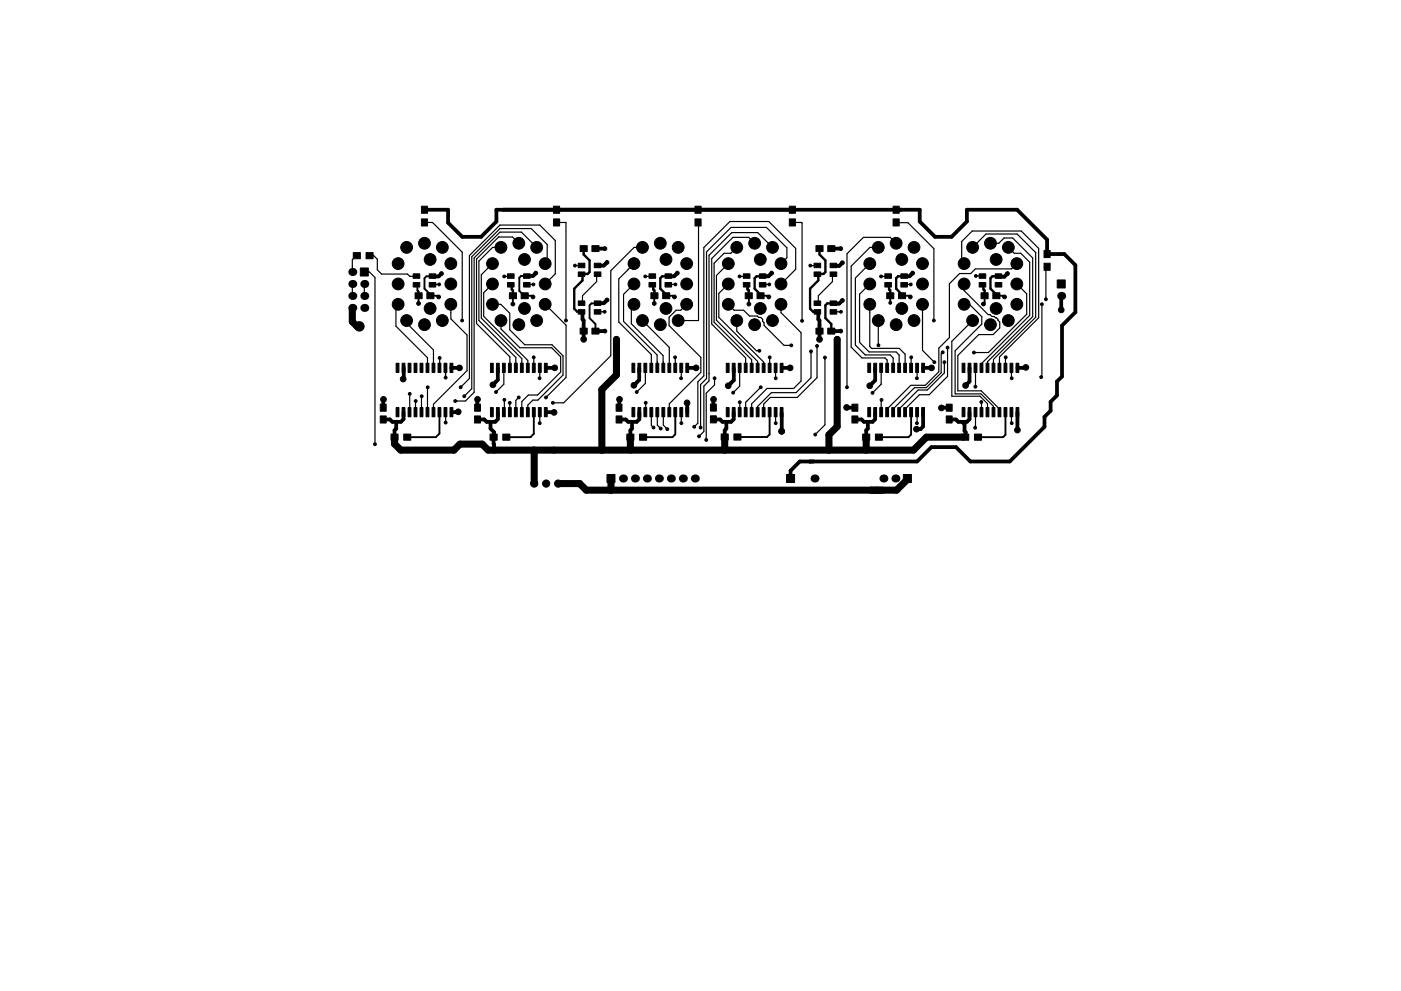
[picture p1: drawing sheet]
<svg xmlns="http://www.w3.org/2000/svg" width="297mm" height="210mm" viewBox="0 0 297 210" stroke-linecap="round" stroke-linejoin="round" font-family="sans-serif">
<g fill="#000" stroke="#000" stroke-width=".21">
<path d="M74.9 53.6h1.5v1.3h-1.5zM76.4 56.9h1.7v1.7h-1.7zM77.6 53.6h1.5v1.3h-1.5zM87.6 58.1h1.4v.9h-1.4zM87.6 59.9h1.4v1h-1.4zM89.4 46.4h1.3v1.5h-1.3zM89.4 43.7h1.3v1.5h-1.3zM91 59.9h1.4v1h-1.4zM91 58.1h1.4v.9h-1.4zM107.6 58.1h1.4v.9h-1.4zM107.6 59.9h1.4v1h-1.4zM111 59.9h1.4v1h-1.4z"/>
<path d="M111 58.1h1.4v.9h-1.4zM117.4 46.4h1.3v1.5h-1.3zM117.4 43.7h1.3v1.5h-1.3zM122.6 55.8h1.4v1h-1.4zM122.6 57.7h1.4v.9h-1.4zM123 52.1h1.5v1.3h-1.5zM125.5 52.1h1.5v1.3h-1.5zM126 57.7h1.4v.9h-1.4zM126 55.8h1.4v1h-1.4zM137.6 58.1h1.4v.9h-1.4zM137.6 59.9h1.4v1h-1.4zM141 59.9h1.4v1h-1.4z"/>
<path d="M141 58.1h1.4v.9h-1.4zM147.3 46.4h1.3v1.5h-1.3zM147.3 43.7h1.3v1.5h-1.3zM157.6 58.1h1.4v.9h-1.4zM157.6 59.9h1.4v1h-1.4zM161 59.9h1.4v1h-1.4zM161 58.1h1.4v.9h-1.4zM167.3 46.4h1.3v1.5h-1.3zM167.3 43.7h1.3v1.5h-1.3zM172.6 55.8h1.4v1h-1.4zM172.6 57.7h1.4v.9h-1.4zM173 52.1h1.5v1.3h-1.5z"/>
<path d="M175.5 52.1h1.5v1.3h-1.5zM176 57.7h1.4v.9h-1.4zM176 55.8h1.4v1h-1.4zM187.6 58.1h1.4v.9h-1.4zM187.6 59.9h1.4v1h-1.4zM189.3 46.4h1.4v1.5h-1.4zM189.3 43.7h1.4v1.5h-1.4zM191 59.9h1.4v1h-1.4zM191 58.1h1.4v.9h-1.4zM207.6 58.1h1.4v.9h-1.4zM207.6 59.9h1.4v1h-1.4zM211 59.9h1.4v1h-1.4z"/>
<path d="M211 58.1h1.4v.9h-1.4zM221.4 55.8h1.3v1.5h-1.3zM221.4 53.1h1.3v1.5h-1.3zM224.1 59.4h1.7v1.7h-1.7zM84 77.1h.6v1.9h-.6zM85.3 77.1h.6v1.9h-.6zM86.5 77.1h.6v1.9h-.6zM87.8 77.1h.6v1.9h-.6zM88 62.1h1.5v1.3h-1.5zM89.1 77.1h.6v1.9h-.6zM90.3 77.1h.6v1.9h-.6zM90.5 62.1h1.5v1.3h-1.5z"/>
<path d="M91.6 77.1h.6v1.9h-.6zM92.9 77.1h.6v1.9h-.6zM94.1 77.1h.6v1.9h-.6zM95.4 77.1h.6v1.9h-.6zM104 77.1h.6v1.9h-.6zM105.3 77.1h.6v1.9h-.6zM106.5 77.1h.6v1.9h-.6zM107.8 77.1h.6v1.9h-.6zM108 62.1h1.5v1.3h-1.5zM109.1 77.1h.6v1.9h-.6zM110.3 77.1h.6v1.9h-.6zM110.5 62.1h1.5v1.3h-1.5z"/>
<path d="M111.6 77.1h.6v1.9h-.6zM112.9 77.1h.6v1.9h-.6zM114.1 77.1h.6v1.9h-.6zM115.4 77.1h.6v1.9h-.6zM122.6 63.8h1.4v1h-1.4zM122.6 65.7h1.4v.9h-1.4zM123 69.6h1.5v1.3h-1.5zM125.5 69.6h1.5v1.3h-1.5zM126 65.7h1.4v.9h-1.4zM126 63.8h1.4v1h-1.4zM134 77.1h.6v1.9h-.6zM135.3 77.1h.6v1.9h-.6z"/>
<path d="M136.5 77.1h.6v1.9h-.6zM137.8 77.1h.6v1.9h-.6zM138 62.1h1.5v1.3h-1.5zM139.1 77.1h.6v1.9h-.6zM140.3 77.1h.6v1.9h-.6zM140.5 62.1h1.5v1.3h-1.5zM141.6 77.1h.6v1.9h-.6zM142.9 77.1h.6v1.9h-.6zM144.1 77.1h.6v1.9h-.6zM145.4 77.1h.6v1.9h-.6zM154 77.1h.6v1.9h-.6zM155.3 77.1h.6v1.9h-.6z"/>
<path d="M156.5 77.1h.6v1.9h-.6zM157.8 77.1h.6v1.9h-.6zM158 62.1h1.5v1.3h-1.5zM159.1 77.1h.6v1.9h-.6zM160.3 77.1h.6v1.9h-.6zM160.5 62.1h1.5v1.3h-1.5zM161.6 77.1h.6v1.9h-.6zM162.9 77.1h.6v1.9h-.6zM164.1 77.1h.6v1.9h-.6zM165.4 77.1h.6v1.9h-.6zM172.6 63.8h1.4v1h-1.4zM172.6 65.7h1.4v.9h-1.4z"/>
<path d="M173 69.6h1.5v1.3h-1.5zM175.5 69.6h1.5v1.3h-1.5zM176 65.7h1.4v.9h-1.4zM176 63.8h1.4v1h-1.4zM184 77.1h.6v1.9h-.6zM185.3 77.1h.6v1.9h-.6zM186.5 77.1h.6v1.9h-.6zM187.8 77.1h.6v1.9h-.6zM188 62.1h1.5v1.3h-1.5zM189.1 77.1h.6v1.9h-.6zM190.3 77.1h.6v1.9h-.6zM190.5 62.1h1.5v1.3h-1.5z"/>
<path d="M191.6 77.1h.6v1.9h-.6zM192.9 77.1h.6v1.9h-.6zM194.1 77.1h.6v1.9h-.6zM195.4 77.1h.6v1.9h-.6zM204 77.1h.6v1.9h-.6zM205.3 77.1h.6v1.9h-.6zM206.5 77.1h.6v1.9h-.6zM207.8 77.1h.6v1.9h-.6zM208 62.1h1.5v1.3h-1.5zM209.1 77.1h.6v1.9h-.6zM210.3 77.1h.6v1.9h-.6zM210.5 62.1h1.5v1.3h-1.5z"/>
<path d="M211.6 77.1h.6v1.9h-.6zM212.9 77.1h.6v1.9h-.6zM214.1 77.1h.6v1.9h-.6zM215.4 77.1h.6v1.9h-.6zM80.6 85.7h1.3v1.5h-1.3zM80.6 88.2h1.3v1.5h-1.3zM82.9 92.1h1.5v1.3h-1.5zM84 86.5h.6v1.9h-.6zM85.6 92.1h1.5v1.3h-1.5zM85.3 86.5h.6v1.9h-.6zM86.5 86.5h.6v1.9h-.6zM87.8 86.5h.6v1.9h-.6z"/>
<path d="M89.1 86.5h.6v1.9h-.6zM90.3 86.5h.6v1.9h-.6zM91.6 86.5h.6v1.9h-.6zM92.9 86.5h.6v1.9h-.6zM94.1 86.5h.6v1.9h-.6zM95.4 86.5h.6v1.9h-.6zM100.6 85.7h1.3v1.5h-1.3zM100.6 88.2h1.3v1.5h-1.3zM103.9 92.1h1.5v1.3h-1.5zM104 86.5h.6v1.9h-.6zM105.3 86.5h.6v1.9h-.6zM106.6 92.1h1.5v1.3h-1.5z"/>
<path d="M106.5 86.5h.6v1.9h-.6zM107.8 86.5h.6v1.9h-.6zM109.1 86.5h.6v1.9h-.6zM110.3 86.5h.6v1.9h-.6zM111.6 86.5h.6v1.9h-.6zM112.9 86.5h.6v1.9h-.6zM114.1 86.5h.6v1.9h-.6zM115.4 86.5h.6v1.9h-.6zM130.6 85.7h1.3v1.5h-1.3zM130.6 88.2h1.3v1.5h-1.3zM132.9 92.1h1.5v1.3h-1.5zM134 86.5h.6v1.9h-.6z"/>
<path d="M135.6 92.1h1.5v1.3h-1.5zM135.3 86.5h.6v1.9h-.6zM136.5 86.5h.6v1.9h-.6zM137.8 86.5h.6v1.9h-.6zM139.1 86.5h.6v1.9h-.6zM140.3 86.5h.6v1.9h-.6zM141.6 86.5h.6v1.9h-.6zM142.9 86.5h.6v1.9h-.6zM144.1 86.5h.6v1.9h-.6zM145.4 86.5h.6v1.9h-.6zM150.6 85.7h1.3v1.5h-1.3zM150.6 88.2h1.3v1.5h-1.3z"/>
<path d="M152.9 92.1h1.5v1.3h-1.5zM154 86.5h.6v1.9h-.6zM155.6 92.1h1.5v1.3h-1.5zM155.3 86.5h.6v1.9h-.6zM156.5 86.5h.6v1.9h-.6zM157.8 86.5h.6v1.9h-.6zM159.1 86.5h.6v1.9h-.6zM160.3 86.5h.6v1.9h-.6zM161.6 86.5h.6v1.9h-.6zM162.9 86.5h.6v1.9h-.6zM164.1 86.5h.6v1.9h-.6zM165.4 86.5h.6v1.9h-.6z"/>
<path d="M180.6 85.7h1.3v1.5h-1.3zM180.6 88.2h1.3v1.5h-1.3zM182.9 92.1h1.5v1.3h-1.5zM184 86.5h.6v1.9h-.6zM185.6 92.1h1.5v1.3h-1.5zM185.3 86.5h.6v1.9h-.6zM186.5 86.5h.6v1.9h-.6zM187.8 86.5h.6v1.9h-.6zM189.1 86.5h.6v1.9h-.6zM190.3 86.5h.6v1.9h-.6zM191.6 86.5h.6v1.9h-.6zM192.9 86.5h.6v1.9h-.6z"/>
<path d="M194.1 86.5h.6v1.9h-.6zM195.4 86.5h.6v1.9h-.6zM200.6 85.7h1.3v1.5h-1.3zM200.6 88.2h1.3v1.5h-1.3zM203.9 92.1h1.5v1.3h-1.5zM204 86.5h.6v1.9h-.6zM205.3 86.5h.6v1.9h-.6zM206.6 92.1h1.5v1.3h-1.5zM206.5 86.5h.6v1.9h-.6zM207.8 86.5h.6v1.9h-.6zM209.1 86.5h.6v1.9h-.6zM210.3 86.5h.6v1.9h-.6z"/>
<path d="M211.6 86.5h.6v1.9h-.6zM212.9 86.5h.6v1.9h-.6zM214.1 86.5h.6v1.9h-.6zM215.4 86.5h.6v1.9h-.6zM128.7 100.7h1.7v1.7h-1.7zM166.8 100.7h1.7v1.7h-1.7zM191.5 100.7h1.7v1.7h-1.7z"/>
<circle cx="84.4" cy="55.9" r="1.25"/>
<circle cx="86.2" cy="52.5" r="1.25"/>
<circle cx="90" cy="51.6" r="1.25"/>
<circle cx="91.2" cy="55.1" r="1.25"/>
<circle cx="93.6" cy="58" r=".4"/>
<circle cx="93.8" cy="52.5" r="1.25"/>
<circle cx="95.6" cy="55.9" r="1.25"/>
<circle cx="104.4" cy="55.9" r="1.25"/>
<circle cx="106.2" cy="52.5" r="1.25"/>
<circle cx="106.9" cy="58.6" r=".3"/>
<circle cx="110" cy="51.6" r="1.25"/>
<circle cx="111.2" cy="55.1" r="1.25"/>
<circle cx="113.6" cy="57.9" r=".4"/>
<circle cx="113.8" cy="52.5" r="1.25"/>
<circle cx="115.6" cy="55.9" r="1.25"/>
<circle cx="121.9" cy="56.3" r=".3"/>
<circle cx="128.2" cy="52.7" r=".4"/>
<circle cx="128.7" cy="55.7" r=".4"/>
<circle cx="134.4" cy="55.9" r="1.25"/>
<circle cx="136.2" cy="52.5" r="1.25"/>
<circle cx="136.8" cy="58.6" r=".3"/>
<circle cx="140" cy="51.6" r="1.25"/>
<circle cx="141.2" cy="55.1" r="1.25"/>
<circle cx="143.6" cy="57.9" r=".4"/>
<circle cx="143.8" cy="52.5" r="1.25"/>
<circle cx="145.6" cy="55.9" r="1.25"/>
<circle cx="154.4" cy="55.9" r="1.25"/>
<circle cx="156.2" cy="52.5" r="1.25"/>
<circle cx="156.8" cy="58.6" r=".3"/>
<circle cx="160" cy="51.6" r="1.25"/>
<circle cx="161.2" cy="55.1" r="1.25"/>
<circle cx="163.6" cy="57.9" r=".4"/>
<circle cx="163.8" cy="52.5" r="1.25"/>
<circle cx="165.6" cy="55.9" r="1.25"/>
<circle cx="171.8" cy="56.3" r=".3"/>
<circle cx="178.3" cy="52.7" r=".4"/>
<circle cx="178.6" cy="55.7" r=".4"/>
<circle cx="184.4" cy="55.9" r="1.25"/>
<circle cx="186.2" cy="52.5" r="1.25"/>
<circle cx="186.8" cy="58.6" r=".3"/>
<circle cx="190" cy="51.6" r="1.25"/>
<circle cx="191.2" cy="55.1" r="1.25"/>
<circle cx="193.5" cy="57.9" r=".4"/>
<circle cx="193.8" cy="52.5" r="1.25"/>
<circle cx="195.6" cy="55.9" r="1.25"/>
<circle cx="204.4" cy="55.9" r="1.25"/>
<circle cx="206.2" cy="52.5" r="1.25"/>
<circle cx="206.9" cy="58.5" r=".3"/>
<circle cx="210" cy="51.6" r="1.25"/>
<circle cx="211.2" cy="55.1" r="1.25"/>
<circle cx="213.6" cy="58" r=".4"/>
<circle cx="213.8" cy="52.5" r="1.25"/>
<circle cx="215.6" cy="55.9" r="1.25"/>
<circle cx="76.2" cy="69.2" r="1"/>
<circle cx="84.4" cy="64.6" r="1.25"/>
<circle cx="84.4" cy="60.2" r="1.25"/>
<circle cx="86.2" cy="68" r="1.25"/>
<circle cx="88.7" cy="64.4" r=".4"/>
<circle cx="90" cy="68.9" r="1.25"/>
<circle cx="91.2" cy="65.4" r="1.25"/>
<circle cx="93" cy="63" r=".4"/>
<circle cx="93.1" cy="60.3" r=".3"/>
<circle cx="93.2" cy="75.9" r=".3"/>
<circle cx="93.8" cy="68" r="1.25"/>
<circle cx="95.6" cy="64.6" r="1.25"/>
<circle cx="95.6" cy="60.2" r="1.25"/>
<circle cx="97.4" cy="78" r=".6"/>
<circle cx="98" cy="68" r=".3"/>
<circle cx="104.4" cy="60.2" r="1.25"/>
<circle cx="104.4" cy="64.6" r="1.25"/>
<circle cx="106.2" cy="68" r="1.25"/>
<circle cx="108.7" cy="64.5" r=".4"/>
<circle cx="110" cy="68.9" r="1.25"/>
<circle cx="111.2" cy="65.4" r="1.25"/>
<circle cx="113" cy="63" r=".4"/>
<circle cx="113.1" cy="60.3" r=".3"/>
<circle cx="113.2" cy="75.8" r=".3"/>
<circle cx="113.8" cy="68" r="1.25"/>
<circle cx="115.6" cy="64.6" r="1.25"/>
<circle cx="115.6" cy="60.2" r="1.25"/>
<circle cx="117.6" cy="78" r=".6"/>
<circle cx="120" cy="68" r=".3"/>
<circle cx="123.8" cy="72" r=".6"/>
<circle cx="128.2" cy="66.1" r=".3"/>
<circle cx="128.2" cy="70.2" r=".4"/>
<circle cx="128.7" cy="63.6" r=".4"/>
<circle cx="130.7" cy="72" r=".6"/>
<circle cx="134.4" cy="64.6" r="1.25"/>
<circle cx="134.4" cy="60.2" r="1.25"/>
<circle cx="136.2" cy="68" r="1.25"/>
<circle cx="138.7" cy="64.4" r=".4"/>
<circle cx="140" cy="68.9" r="1.25"/>
<circle cx="141.2" cy="65.4" r="1.25"/>
<circle cx="143" cy="63" r=".4"/>
<circle cx="143.1" cy="75.8" r=".3"/>
<circle cx="143.2" cy="60.3" r=".3"/>
<circle cx="143.8" cy="68" r="1.25"/>
<circle cx="145.6" cy="60.2" r="1.25"/>
<circle cx="145.6" cy="64.6" r="1.25"/>
<circle cx="147.6" cy="78" r=".6"/>
<circle cx="154.4" cy="60.2" r="1.25"/>
<circle cx="154.4" cy="64.6" r="1.25"/>
<circle cx="156.2" cy="68" r="1.25"/>
<circle cx="158.8" cy="64.5" r=".4"/>
<circle cx="160" cy="68.9" r="1.25"/>
<circle cx="161" cy="74.4" r=".3"/>
<circle cx="161.2" cy="65.4" r="1.25"/>
<circle cx="163" cy="63" r=".4"/>
<circle cx="163.1" cy="60.3" r=".3"/>
<circle cx="163.2" cy="75.8" r=".3"/>
<circle cx="163.8" cy="68" r="1.25"/>
<circle cx="165.6" cy="60.2" r="1.25"/>
<circle cx="165.6" cy="64.6" r="1.25"/>
<circle cx="167.5" cy="78" r=".6"/>
<circle cx="167.8" cy="73.3" r=".3"/>
<circle cx="170.1" cy="68.1" r=".3"/>
<circle cx="171.9" cy="74.5" r=".3"/>
<circle cx="173.2" cy="73.4" r=".3"/>
<circle cx="173.8" cy="72" r=".6"/>
<circle cx="174.9" cy="75.8" r=".3"/>
<circle cx="177.5" cy="72" r=".6"/>
<circle cx="178.2" cy="70.2" r=".4"/>
<circle cx="178.3" cy="66.1" r=".3"/>
<circle cx="178.6" cy="63.7" r=".4"/>
<circle cx="184.4" cy="60.2" r="1.25"/>
<circle cx="184.4" cy="64.6" r="1.25"/>
<circle cx="186.2" cy="68" r="1.25"/>
<circle cx="186.3" cy="73.2" r=".3"/>
<circle cx="188.7" cy="64.3" r=".3"/>
<circle cx="190" cy="68.9" r="1.25"/>
<circle cx="191.2" cy="65.4" r="1.25"/>
<circle cx="193" cy="63" r=".4"/>
<circle cx="193.1" cy="60.3" r=".3"/>
<circle cx="193.2" cy="75.8" r=".3"/>
<circle cx="193.8" cy="68" r="1.25"/>
<circle cx="195.6" cy="60.2" r="1.25"/>
<circle cx="195.6" cy="64.6" r="1.25"/>
<circle cx="197.5" cy="78" r=".6"/>
<circle cx="198" cy="68" r=".3"/>
<circle cx="198.1" cy="76.8" r=".3"/>
<circle cx="199.9" cy="74.7" r=".3"/>
<circle cx="200.2" cy="76.8" r=".3"/>
<circle cx="200.9" cy="73.7" r=".3"/>
<circle cx="204.4" cy="64.6" r="1.25"/>
<circle cx="204.4" cy="60.2" r="1.25"/>
<circle cx="206.2" cy="68" r="1.25"/>
<circle cx="206.5" cy="74.8" r=".3"/>
<circle cx="208.5" cy="64.5" r=".4"/>
<circle cx="210" cy="68.9" r="1.25"/>
<circle cx="211.2" cy="65.4" r="1.25"/>
<circle cx="213" cy="63" r=".4"/>
<circle cx="213.2" cy="75.8" r=".3"/>
<circle cx="213.8" cy="68" r="1.25"/>
<circle cx="215.6" cy="64.6" r="1.25"/>
<circle cx="215.6" cy="60.2" r="1.25"/>
<circle cx="217.5" cy="77.9" r=".6"/>
<circle cx="220.7" cy="80" r=".3"/>
<circle cx="220.9" cy="64.6" r=".3"/>
<circle cx="221.7" cy="63.5" r=".3"/>
<circle cx="225" cy="65.7" r=".6"/>
<circle cx="79.5" cy="94.2" r=".3"/>
<circle cx="81.3" cy="84.7" r=".6"/>
<circle cx="85.5" cy="80.4" r=".6"/>
<circle cx="86.9" cy="83.6" r=".3"/>
<circle cx="88.1" cy="85.1" r=".3"/>
<circle cx="89.4" cy="84.1" r=".3"/>
<circle cx="90.7" cy="82.2" r=".3"/>
<circle cx="94.5" cy="89.7" r=".3"/>
<circle cx="94.5" cy="80.1" r=".3"/>
<circle cx="96.5" cy="85.1" r=".3"/>
<circle cx="97.2" cy="87.4" r=".6"/>
<circle cx="97.7" cy="82.2" r=".3"/>
<circle cx="98.4" cy="84.1" r=".3"/>
<circle cx="101.2" cy="84.7" r=".6"/>
<circle cx="104.5" cy="81.6" r=".6"/>
<circle cx="105.2" cy="83.2" r=".3"/>
<circle cx="106.9" cy="84.8" r=".3"/>
<circle cx="108.1" cy="85.5" r=".3"/>
<circle cx="110" cy="84.3" r=".3"/>
<circle cx="114.4" cy="80.2" r=".3"/>
<circle cx="114.4" cy="89.8" r=".3"/>
<circle cx="115.8" cy="84.3" r=".3"/>
<circle cx="117.2" cy="85.5" r=".3"/>
<circle cx="117.5" cy="87.5" r=".6"/>
<circle cx="131.3" cy="84.7" r=".6"/>
<circle cx="134.4" cy="81.7" r=".6"/>
<circle cx="135" cy="83.2" r=".3"/>
<circle cx="136.9" cy="85.5" r=".3"/>
<circle cx="138.6" cy="90.7" r=".3"/>
<circle cx="140.1" cy="90.9" r=".3"/>
<circle cx="141.5" cy="91.1" r=".3"/>
<circle cx="144.4" cy="80.3" r=".3"/>
<circle cx="144.5" cy="89.8" r=".3"/>
<circle cx="145.7" cy="85.5" r=".6"/>
<circle cx="147.2" cy="90.5" r=".3"/>
<circle cx="148.2" cy="92.6" r=".3"/>
<circle cx="148.5" cy="90.7" r=".3"/>
<circle cx="149.7" cy="93.3" r=".3"/>
<circle cx="151.3" cy="84.7" r=".6"/>
<circle cx="151.5" cy="80.2" r=".3"/>
<circle cx="154.4" cy="81.8" r=".6"/>
<circle cx="155.4" cy="83.3" r=".3"/>
<circle cx="156.8" cy="85.3" r=".3"/>
<circle cx="161.3" cy="82.2" r=".3"/>
<circle cx="164.5" cy="89.8" r=".3"/>
<circle cx="164.5" cy="80.3" r=".3"/>
<circle cx="165.7" cy="91.5" r=".6"/>
<circle cx="172.8" cy="92.2" r=".3"/>
<circle cx="179.5" cy="86.4" r=".6"/>
<circle cx="179.6" cy="82.2" r=".3"/>
<circle cx="184.4" cy="81.8" r=".6"/>
<circle cx="185" cy="83.3" r=".3"/>
<circle cx="186.9" cy="84.8" r=".3"/>
<circle cx="194.3" cy="91.1" r=".6"/>
<circle cx="194.4" cy="80.3" r=".3"/>
<circle cx="194.4" cy="89.8" r=".3"/>
<circle cx="199.6" cy="86.5" r=".6"/>
<circle cx="204.7" cy="81.8" r=".6"/>
<circle cx="206.7" cy="90.7" r=".3"/>
<circle cx="206.8" cy="82" r=".3"/>
<circle cx="208.1" cy="85.3" r=".3"/>
<circle cx="214.5" cy="80.3" r=".3"/>
<circle cx="214.5" cy="89.8" r=".3"/>
<circle cx="215.7" cy="91.2" r=".6"/>
<circle cx="113.3" cy="102.6" r=".76"/>
<circle cx="115.8" cy="102.6" r=".76"/>
<circle cx="118.3" cy="102.6" r=".76"/>
</g>
<g fill="#000">
<circle cx="74.7" cy="57.7" r=".85"/>
<circle cx="74.7" cy="62.8" r=".85"/>
<circle cx="74.7" cy="60.2" r=".85"/>
<circle cx="74.7" cy="65.3" r=".85"/>
<circle cx="77.2" cy="60.2" r=".85"/>
<circle cx="77.2" cy="62.8" r=".85"/>
<circle cx="77.2" cy="65.3" r=".85"/>
<circle cx="225" cy="62.8" r=".85"/>
<circle cx="132.1" cy="101.5" r=".85"/>
<circle cx="134.6" cy="101.5" r=".85"/>
<circle cx="137.2" cy="101.5" r=".85"/>
<circle cx="139.7" cy="101.5" r=".85"/>
<circle cx="142.2" cy="101.5" r=".85"/>
<circle cx="144.8" cy="101.5" r=".85"/>
<circle cx="147.3" cy="101.5" r=".85"/>
<circle cx="172.7" cy="101.5" r=".85"/>
<circle cx="187.3" cy="101.5" r=".85"/>
<circle cx="189.8" cy="101.5" r=".85"/>
</g>
<g fill="none" stroke="#000" stroke-width=".8">
<path d="M90 44.5h5v2.7l3 3h4l3.2-3.2v-2.5h89.8v2.5l3.3 3.2h3.4l3.3-3.2v-2.5h10.7l6.3 6.3v3.1h3.7l2.3 2.3v10l-2.8 2.9v10.8l-1.1 1v3l-1.3 1.3v1.9l-1.4 1.3v2.1l-7.3 7.4h-8.4l-3-3h-5.2l-3.1 3h-24.8l-2 2v1.6M93.6 58l-.6 .6h-1.3M113.6 57.9l-.6 .6h-1.3M126.2 52.7h2M128.7 55.7l-.7 .6h-1.3M143.6 57.9l-.7 .7h-1.3M163.6 57.9l-.7 .7h-1.3M176.3 52.7h2M178.6 55.7l-.7 .7h-1.3M193.5 57.9l-.7 .7h-1.3M213.6 58l-.7 .7h-1.3M85.6 77.9v2.4l-.1 .1"/>
<path d="M95.6 78h1.8M105.5 78.2v2.4l-1 1M115.8 78h1.8M123.5 66.1v1.6l.3 .3v4M126.2 70.2h2M128.7 63.6l-.7 .7h-1.3M135.5 78.2v2.4l-1.1 1.1M145.8 78h1.8M155.6 78.2v2.5l-1.2 1.1M165.7 78h1.8M173.5 66.1v1.6l.2 .3v4M173.7 72h.1"/>
<path d="M173.7 70.2v.1M176.3 70.2h2M178.6 63.7l-.7 .7h-1.3M185.6 78v2.7l-1.2 1.1M195.7 78h1.8M205.6 78v3l-.9 .8M217.5 77.9l-1.8 .1M225 62.8v2.9M81.3 84.7v1.8M84 89.5v1.4l-.3 .4v1.4M85.6 87.4v1.5l-.6 .6h-1.8l-.5-.5h-1.4M97.2 87.4h-1.5"/>
<path d="M101.2 84.7v1.8M104 89.5v1.4l.8 .8v3.8M105.6 87.4v1.5l-.6 .6h-1.8l-.5-.5h-1.5M115.7 87.4l1.8 .1M117.5 95.5h.1M131.3 84.7v1.8M133.6 95.4l.1 .1M134 89.5v1.4l-.4 .4v1.4M135.6 87.4v1.5l-.6 .6h-1.8l-.5-.5h-1.5M145.7 85.5v1.9M151.3 84.7l-.1 1.8M153.6 95.5h.1"/>
<path d="M154 89.5v1.4l-.4 .4v1.4M155.6 87.4v1.5l-.6 .6h-1.8l-.5-.5h-1.5M165.7 87.7v3.8M165.7 91.5h.1M171.7 97.9v.1M179.5 86.4l1.8 .1M183.6 95.5h.1M184 89.5v1.4l-.4 .4v1.4M185.6 87.4v1.5l-.6 .6h-1.8l-.5-.5h-1.4M195.7 87.4v3.1l-.5 .6h-.9M201.3 86.5h-1.7M204 89.5l.5 .5v1.4l.2 .3v1"/>
<path d="M205.6 87.4v1.5l-.6 .6h-1.8l-.5-.5h-1.4M215.7 91.2h.1M215.7 87.4v3.8"/>
</g>
<g fill="none" stroke="#000" stroke-width=".4">
<path d="M91.5 58.6h-1.1l-.4 .4v2.2l1.3 1.3v.2h1.4l.3 .3M111.7 58.5h-1.2l-.4 .4v2.8l1 1h1.7l.2 .3M141.5 58.6h.1M161.6 58.5l-.1 .1M88.5 60.6l.1 1.1M88.6 61.7h.1M88.6 61.7l.1 .2v2.5M108.7 62.7v1.8M126.5 64.4h-1.1l-.4 .4v2.7l1.2 1.2v1.5M138.7 62.7v1.7M141.2 62.5v.2h1.6l.2 .3M158.8 62.7v1.8"/>
<path d="M161.3 62.5v.2h1.4l.3 .3M188.7 62.7v1.6M191.3 62.5v.2h1.4l.3 .3M208.7 62.7h.1M208.7 62.7v1.5l-.2 .3M211.3 62.5v.2h1.4l.3 .3M93.2 87.4v4.6l-.8 .7h-6M113.2 87.4v4.7l-.7 .6h-5.3M143.2 87.4v4.8l-.6 .5h-6.3M163.2 87.4v4.8l-.6 .5h-6.3M193.2 87.4v4.8l-.6 .5h-6.3M213.2 87.4v4.9l-.5 .4h-5.4"/>
</g>
<path d="M74.7 65.3v2.9l1 1h.5M130.7 72v7.5l-3.1 3.1v12.9M177.5 72v18.5l-1.8 1.7v3.3M83.7 92.7v1.5l1.3 1.3h11.2l1.3-1.3h4.7l1.3 1.3h90.2l2.7-2.8h7.9M113.2 95.5l.1 7.1M133.6 92.7v2.7M153.6 92.7v2.8M183.6 92.7v2.8M129.5 101.5v2.5M192.4 101.5v.2l-2.3 2.3h-65.8l-1.4-1.4h-4.6" fill="none" stroke="#000" stroke-width="1.5"/>
<g fill="none" stroke="#000" stroke-width=".5">
<path d="M123.8 52.7v1.3l1.2 1.2v2.5l-.4 .4h-1.1v1.4l-1.7 1.7v4.3l.6 .6h1.1M141.5 58.6h-1.1l-.4 .4v2.2l1.2 1.3M161.5 58.6h-1.1l-.4 .4v2.2l1.3 1.3M173.7 52.7v1.3l1.3 1.2v2.5l-.4 .4h-1.1v1.4l-1.8 1.7v4.3l.7 .6h1.1M191.5 58.6h-1.1l-.4 .4v2.2l1.3 1.3M211.5 58.6h-1.1l-.4 .4v2.2l1.3 1.3M108.5 60.4l.1 1.1M108.6 61.5h.1M108.6 61.5l.2 .1v1.1M138.5 60.4l.1 1.1M138.6 61.5h.1M138.6 61.5l.2 .1v1.1"/>
<path d="M158.5 61.4l.1 .1M158.5 61.4l.2 .2v1.1M158.5 60.4v1M176.5 64.4h-1.1l-.4 .4v2.7l1.3 1.2v1.5M188.4 60.4l.1 1 .2 .2v1.1M188.6 61.5h.1M208.4 60.4l.1 1 .2 .2v1.1"/>
</g>
<g fill="none" stroke="#000" stroke-width=".25">
<path d="M75.7 54.2l-1 .9v2.6M77.2 57.7h1.1l1.2 1.2v35.3M78.4 54.2h.9l.7 .8v2.2l.9 .9h5.5l.5 .5h1.6M90 47.2h1.7l6.3 6.3v14.5M104.4 55.9l-2.4 2.4v9.2l8.6 8.6v1.9M105.7 50.3l-4.7 4.7v13.6l7.1 7.1v2.3M105.8 50.2l2.9 .1 1.3 1.3M106.2 52.5h-1.8l-2.9 2.9v12.6l7.9 7.8v2.2M106.9 58.6h1.6M108.5 58.6h.1M113.8 52.5l-3.3-3.3h-4.5l-5.5 5.5v28.5l-1.8 1.9h-2.2M115.6 55.9l.4-.4v-3.6l-3.4-3.4h-6.6l-6 6v28l-1.6 1.6"/>
<path d="M118 47.2h2v20.8M121.9 56.3l1.6 .1M126.5 58.1v1.6l-3 3v1.7M133.2 57.2h.1M133.2 57.2l-2 2v9.1l6.9 6.9v2.8M134.4 55.9l-1.2 1.3M136.2 52.5h-1.8l-4.9 4.9v18.1l-10 10h-2.3M138.5 58.6h-1.7M148 47.2l.1 20.7-4.3 .1M154.4 55.9l-2.5 2.5v9.5l8.7 8.8v1.3M156.2 52.5l-1.2 1.2h-1.5l-2.1 2.1v12.5l8 8v1.7M156.8 58.6h1.7"/>
<path d="M158.5 58.6h.1M160 51.6l-1.3-1.2h-3.3l-4.5 4.4v13.9l7.2 7.2v2.1M163.8 52.5l-3.2-3.2h-5.4l-4.9 4.9v26.6l-1.1 1.1v9.7l-1 1M165.6 55.9l1.2-1.2v-2.1l-4.3-4.4h-7.5l-5.2 5.2v26.9l-1.3 1.3v9.1M168 47.2l2.1 .1-.1 20.8M171.8 56.3l1.7 .1M176.5 58.1v1.6l-3 3v1.7M184.4 55.9l-3 3.1v14.2l2.1 2.1h5.2l.7 .6v2.1M186.2 52.5h-1.8l-3.9 4v17.2l2.3 2.2h4.8l.5 .5v1.6M186.8 58.6h1.7M188.5 58.6h.1M190 51.6l-1.3-1.2h-5.6l-3.5 3.4v28.4"/>
<path d="M190 47.2h2.5l5.5 5.5v15.3M204.4 55.9l-.5-.5v-4.2l2.2-2.2h10.4l3.7 3.7v14.7l-8.3 8.3v2.3M206.9 58.5l1.6 .1M207.5 51.2l-1.3 1.3M207.5 51.2l1.5-1.5h6.6l4 3.9v13.7l-9 9v1.7M207.5 51.2h.1M210 51.6h1.8l1.1-1.1h1.8l4.2 4.2v12.5l-9.5 9.6v1.2M213.8 52.5l1.2 1.2h1.4l1.9 1.9v11.3l-10.2 10.2v.9M215.6 55.9l-1.1 1.1h-7.7l-1 1h-2.3l-2.2 2.2v11.4l-2.3 2.3v5l-2.8 2.8h-3.1l-5 5.1v.6M222 56.6l-.3 .2v6.7M74.7 60.2v2.6M77.2 60.2v2.6"/>
<path d="M84.4 64.6l-.5 .4v4.2l6.7 6.7v2.1M86.2 68v.6l5.7 5.6v3.8M93.1 60.3l-1.6 .1M93.2 75.9v2.1M93.8 68h.1M94.4 78l.1 2.1v-2M95.6 64.6v3l3.4 3.5v7.5l-7.1 7.2v1.6M98 68h.1M104.4 64.6h1.8l1.9 1.9v3.5l3.2 3.1h5.7l2.4 2.4v4.1l-5.4 5.3h-1l-1.1 1.1v1.4M104.4 60.2l-1.8 1.9v5l9.3 9.4v1.5M106.2 68v1.8l4 4h6.8l1.9 1.9v3.2l-4.9 4.9h-2l-1.4 1.4v2.2M106.8 78v3.5l-1.6 1.7"/>
<path d="M111.5 60.3h1.6M111.5 60.3v.1M113.2 75.8v2.2M114.4 78v2.2M115.6 64.6l4.4 4.4v11.1l-4.2 4.2M115.6 60.2l2.1-2.1v-7.1l-3.2-3.3h-8.5l-6.5 6.5v26.1l-1.8 1.9M126.5 66.1l1.7 .1M134.4 60.2l-2.2 2.3v5.7l7.1 7.1 .1 2.7M134.4 64.6l-.5 .5v3.6l6.7 6.7v2.6M136.2 68l5.7 5.7v4.3M136.8 78v3.4l-1.8 1.8M141.5 60.3h1.7"/>
<path d="M141.5 60.3v.1M143.1 75.8l.1 2.2M144.4 78v2.3M145.6 64.6l-1.3 1.2h-1l-1.4 1.5v1.8l6.7 6.7v3.2l-6.7 6.7v1.7M150.3 79.2h.1M154.4 64.6l1.3 1.2h2l1.2 1.2h1.7l.3 .3h.4l.4 .4v.5l.3 .3v.5l4.2 4.3h1.6M154.4 60.2l-2 2.1v5l9.5 9.5v1.2M156.2 68v2.3l4.2 4.1h.6M156.8 78v3.9l-1.4 1.4M161.5 60.3h1.6M161.5 60.3v.1M163.2 75.8v2.2"/>
<path d="M164.4 78l.1 2.3M165.6 64.6v1.7l4.2 4.3v10.3l-1.5 1.5h-5.7l-3.2 3.3v1.7M165.6 60.2l3.1-3.1v-4.4l-5.7-5.7h-8.2l-5.6 5.5v27.3l-1.2 1.2v8.8l-.8 .7M172 74.5v5.6l-3.2 3.2h-5.2l-3 2.9v1.2M173.2 73.4v6.7l-4.2 4.2h-5.7l-1.4 1.4v1.7M174.9 75.8v14.3l-2.1 2.1M176.5 66.1h1.8M184.4 60.2l-2.2 2.2v10.2l2.1 2.1h5.7l.6 .6v2.7M184.4 64.6v8.9l.4 .4h5.9l1.2 1.3v2.8M186.2 68l.1 5.2M186.8 78v3.5l-1.8 1.8M190.6 77.3v.1"/>
<path d="M191.5 60.3h1.6M191.5 60.3v.1M193.2 75.8v2.2M194.4 78v2.3M195.6 64.6v9.7l2.5 2.5M199.6 75.1v4l-3.2 3.1h-2.5l-4.5 4.6v.6M199.6 75v.1M199.9 74.7l-.3 .3M200.2 76.8v2.3l-3.6 3.6h-1.9l-4.1 4.1v.6M200.9 73.7v6.1l-3.9 3.9h-2.1l-3 3.1v.6M204.4 64.6h1.1l2.7 2.6v1.6l-5.7 5.6v9.1l5.5 .1 2.6 2.6v1.2M204.4 60.2v1.5l5.1 5h.4l.4 .4h.5l.8 .6 .4 .6v1.3l-1.4 1.4h-3.1l-4.4 4.4v7.5h5l3.8 3.9v.6"/>
<path d="M206.2 68l-4.4 4.4v11.7h6l1.6 1.5v1.8M206.8 78v4M213.2 75.8v2.2M214.4 78l.1 2.3M215.6 60.2l2.1 2.1v4.4l-8.2 8.1h-3M220.9 64.6v15.2l-.2 .2M86.9 83.6l-.1 3.8M88.1 85.1v2.3M89.4 84.1v3.3M90.7 82.2l-.1 5.2M94.4 87.4l.1 2.3M106.9 84.8l-.1 2.6"/>
<path d="M108.1 85.5v1.9M110 84.3l-.6 .6v2.5M114.4 87.4v2.4M114.4 89.8h.1M136.9 85.5l-.1 1.9M138.1 87.4v2.8l.5 .5M139.4 87.4v2.8l.7 .7M139.4 88.1v.1M140.6 87.4v2.8l.9 .9M144.4 87.4v2.4M144.4 89.8h.1M151.5 80.2v1.5l-1.8 1.7v9.9"/>
<path d="M156.8 85.3v2.1M161.3 82.2l-3.2 3.2v2M164.4 87.4l.1 2.4M186.9 84.8l-.1 2.6M194.4 87.4v2.4M206.8 87.4l-.1 3.3M208.1 85.3v2.1M214.4 87.4l.1 2.4"/>
</g>
</svg>
